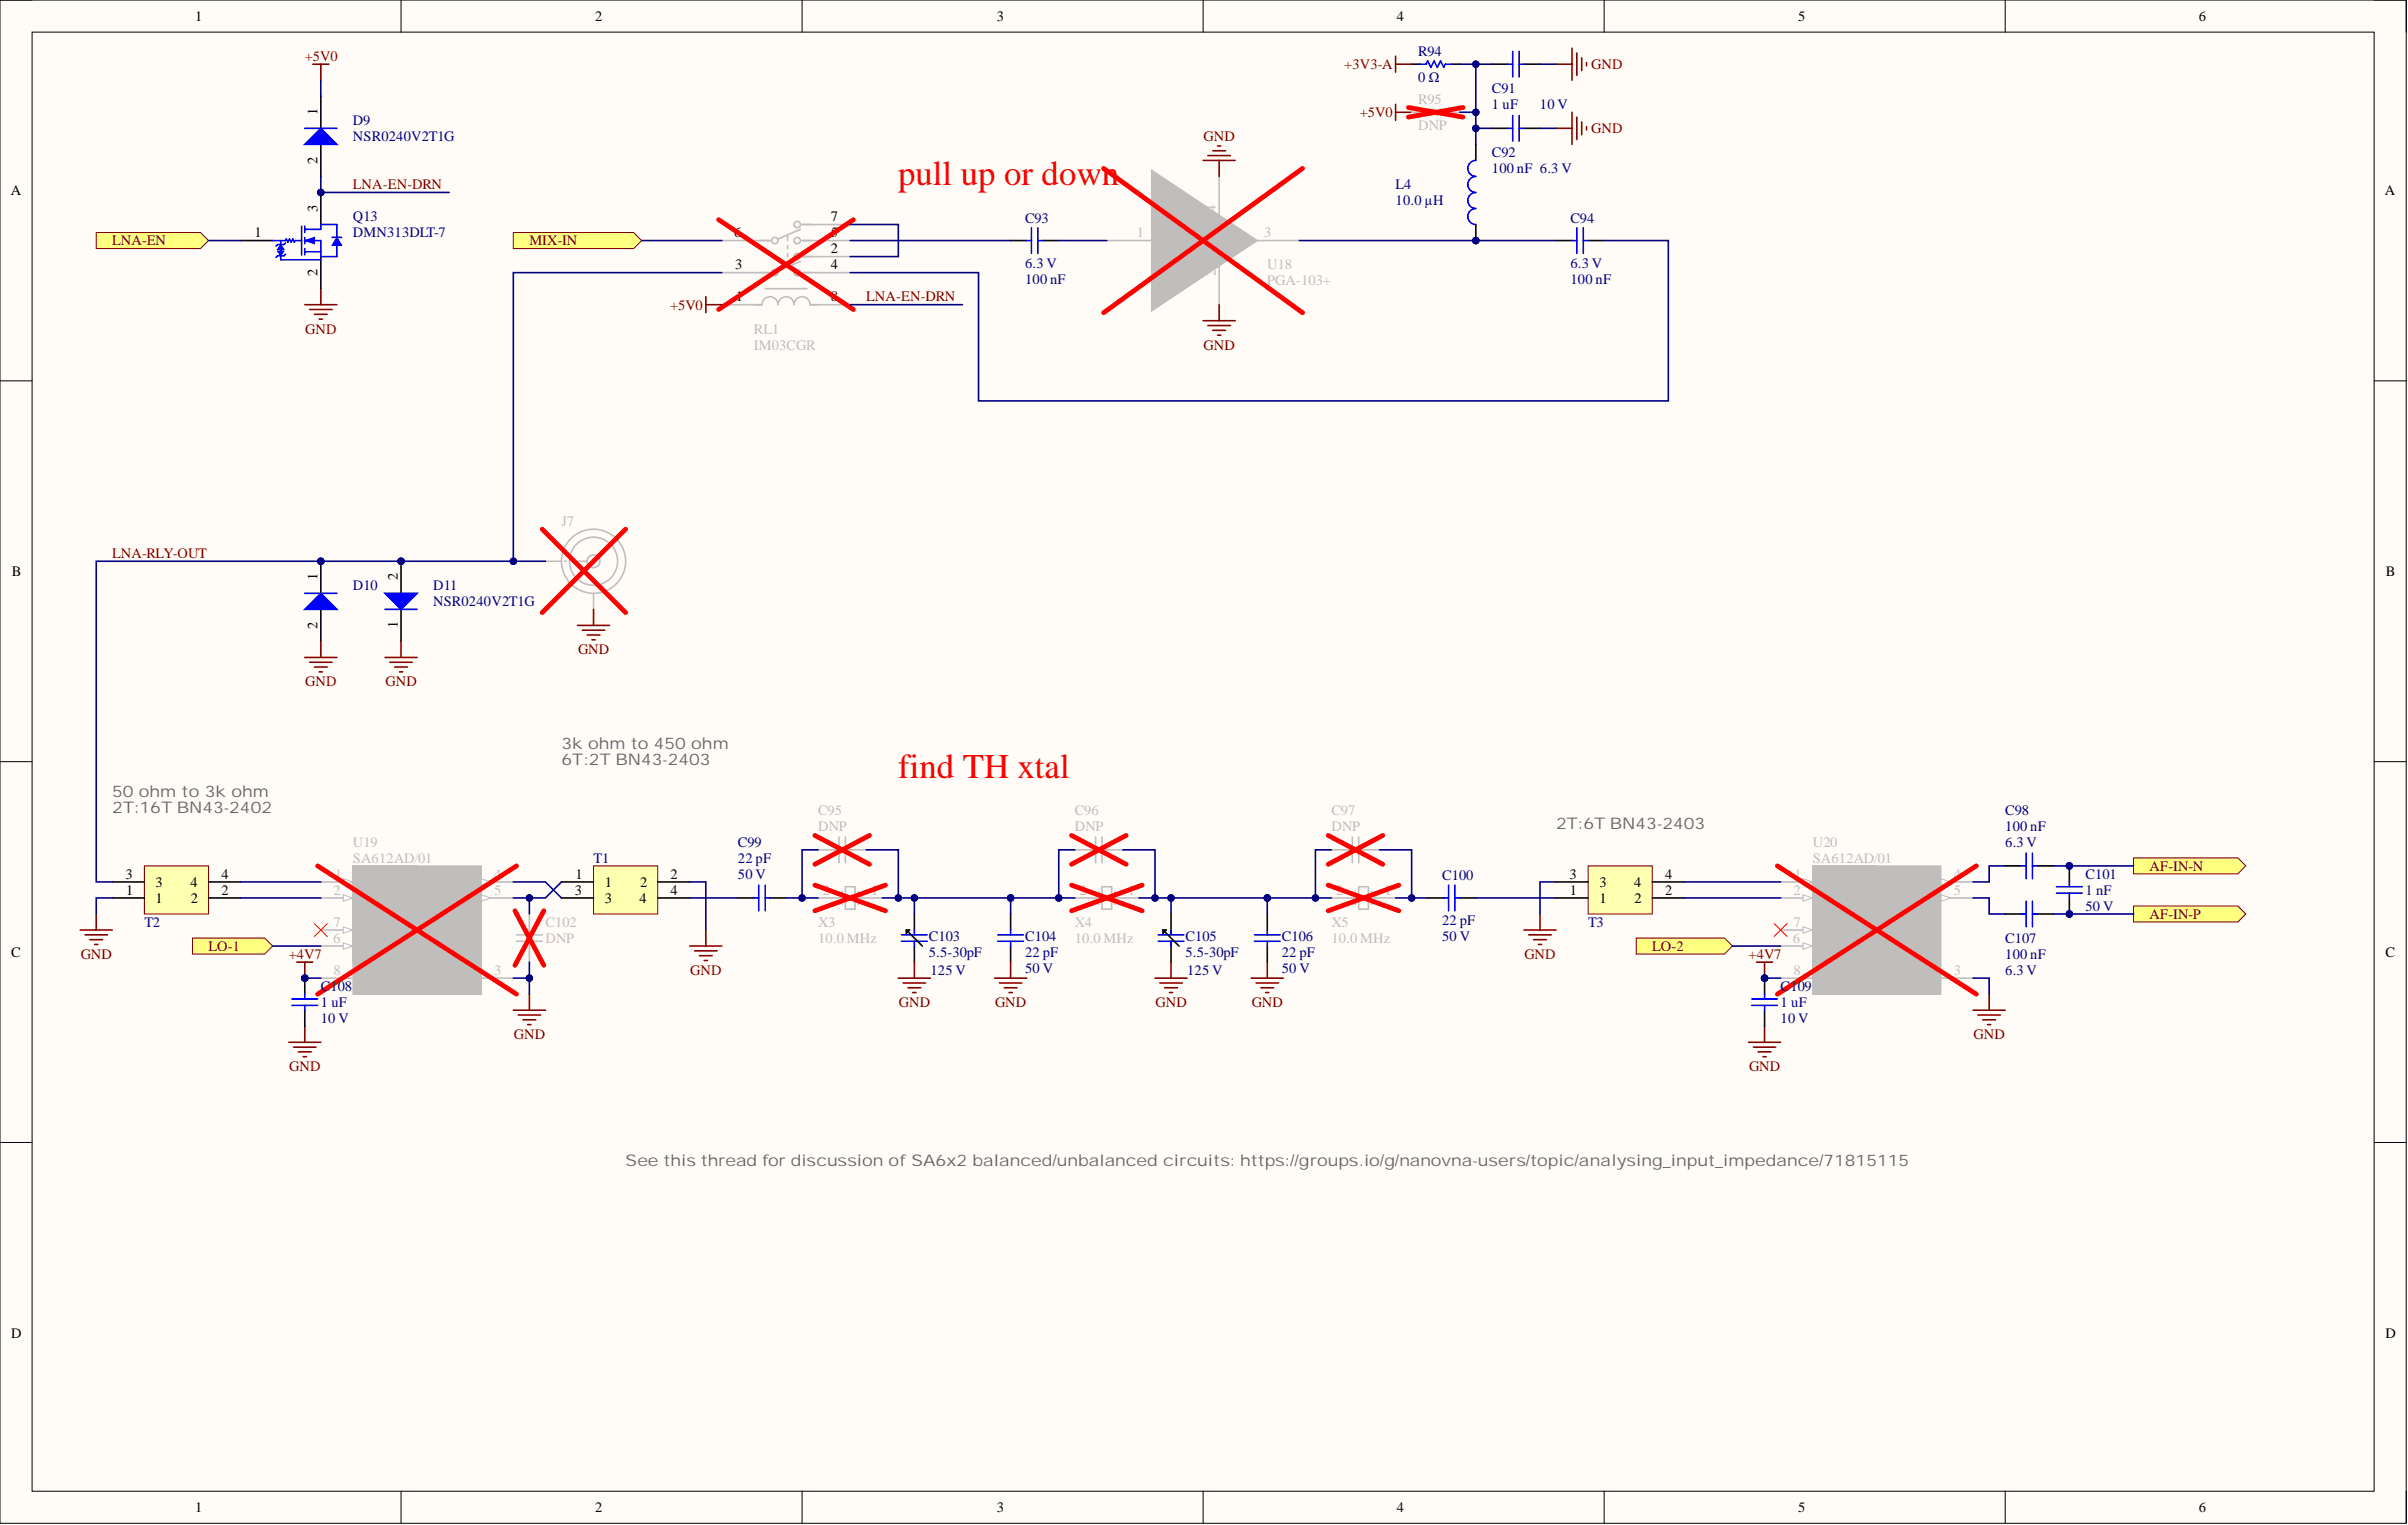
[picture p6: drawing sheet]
<svg xmlns="http://www.w3.org/2000/svg" width="381mm" height="241mm" viewBox="0 0 381 241" stroke-linecap="round" stroke-linejoin="round" font-family="sans-serif">
<defs><g id="words">
<g font-size="5.5" fill="#f00">
<text x="142.1" y="29.3">pull up or down</text>
<text x="142.1" y="123.1">find TH xtal</text>
</g>
<g font-size="2.5" fill="#666">
<text x="88.8" y="118.5">3k ohm to 450 ohm</text>
<text x="88.8" y="121">6T:2T BN43-2403</text>
<text x="17.8" y="126.1">50 ohm to 3k ohm</text>
<text x="17.8" y="128.6">2T:16T BN43-2402</text>
<text x="246.2" y="131.2">2T:6T BN43-2403</text>
<text x="99" y="184.5">See this thread fordiscussion ofSA6x2 balanced/unbalanced circuits: https://groups.io/g/nanovna-users/topic/analysing_input_impedance/71815115</text>
</g>
<g font-size="2.3">
<text x="30.9" y="3.3">1</text>
<text x="94.2" y="3.3">2</text>
<text x="157.7" y="3.3">3</text>
<text x="221" y="3.3">4</text>
<text x="284.5" y="3.3">5</text>
<text x="347.9" y="3.3">6</text>
<text x="50.3" y="18.3" transform="rotate(-90 50.3 18.3)">1</text>
<text x="50.3" y="25.9" transform="rotate(-90 50.3 25.9)">2</text>
<text x="1.7" y="30.9">A</text>
<text x="50.3" y="33.5" transform="rotate(-90 50.3 33.5)">3</text>
<text x="131.5" y="35">7</text>
<text x="377.3" y="30.9">A</text>
<text x="40.3" y="37.6">1</text>
<text x="116.2" y="37.6">6</text>
<text x="131.5" y="37.6">5</text>
<text x="131.5" y="40.1">2</text>
<text x="50.3" y="43.6" transform="rotate(-90 50.3 43.6)">2</text>
<text x="116.3" y="42.6">3</text>
<text x="116.4" y="47.7">1</text>
<text x="131.5" y="47.7">8</text>
<text x="131.5" y="42.6">4</text>
<text x="1.9" y="91.2">B</text>
<text x="50.3" y="91.9" transform="rotate(-90 50.3 91.9)">1</text>
<text x="62.9" y="91.9" transform="rotate(-90 62.9 91.9)">2</text>
<text x="377.5" y="91.2">B</text>
<text x="50.3" y="99.5" transform="rotate(-90 50.3 99.5)">2</text>
<text x="62.9" y="99.3" transform="rotate(-90 62.9 99.3)">1</text>
<text x="19.9" y="139">3</text>
<text x="20" y="141.6">1</text>
<text x="24.6" y="142.8">1</text>
<text x="24.6" y="140.3">3</text>
<text x="30.1" y="140.3">4</text>
<text x="30.2" y="142.8">2</text>
<text x="35" y="141.6">2</text>
<text x="35" y="139">4</text>
<text x="90.9" y="141.6">3</text>
<text x="91" y="139">1</text>
<text x="95.7" y="140.3">1</text>
<text x="95.7" y="142.8">3</text>
<text x="101.2" y="142.8">4</text>
<text x="101.3" y="140.3">2</text>
<text x="106.1" y="139">2</text>
<text x="106.1" y="141.6">4</text>
<text x="248.3" y="139">3</text>
<text x="248.4" y="141.6">1</text>
<text x="253.1" y="142.8">1</text>
<text x="253.1" y="140.3">3</text>
<text x="258.6" y="140.3">4</text>
<text x="258.6" y="142.8">2</text>
<text x="263.5" y="141.6">2</text>
<text x="263.5" y="139">4</text>
<text x="1.8" y="151.4">C</text>
<text x="377.4" y="151.4">C</text>
<text x="1.8" y="211.7">D</text>
<text x="377.4" y="211.7">D</text>
<text x="30.9" y="239.3">1</text>
<text x="94.2" y="239.3">2</text>
<text x="157.7" y="239.3">3</text>
<text x="221" y="239.3">4</text>
<text x="284.5" y="239.3">5</text>
<text x="347.9" y="239.3">6</text>
</g>
<g font-size="2.3" fill="#800000">
<text x="48.2" y="9.6">+5V0</text>
<text x="212.7" y="10.9">+3V3-A</text>
<text x="251.8" y="10.9">GND</text>
<text x="190.4" y="22.3">GND</text>
<text x="215.1" y="18.5">+5V0</text>
<text x="251.8" y="21.1">GND</text>
<text x="55.8" y="29.9">LNA-EN-DRN</text>
<text x="17.8" y="38.8">LNA-EN</text>
<text x="83.8" y="38.8">MIX-IN</text>
<text x="137.1" y="47.7">LNA-EN-DRN</text>
<text x="48.3" y="52.8">GND</text>
<text x="106" y="49">+5V0</text>
<text x="190.4" y="55.3">GND</text>
<text x="17.8" y="88.3">LNA-RLY-OUT</text>
<text x="91.5" y="103.5">GND</text>
<text x="48.3" y="108.6">GND</text>
<text x="61" y="108.6">GND</text>
<text x="340.1" y="137.8">AF-IN-N</text>
<text x="340.1" y="145.4">AF-IN-P</text>
<text x="12.8" y="151.7">GND</text>
<text x="33" y="150.5">LO-1</text>
<text x="45.7" y="151.7">+4V7</text>
<text x="109.2" y="154.3">GND</text>
<text x="241.2" y="151.7">GND</text>
<text x="261.4" y="150.5">LO-2</text>
<text x="276.7" y="151.7">+4V7</text>
<text x="142.2" y="159.3">GND</text>
<text x="157.4" y="159.3">GND</text>
<text x="182.8" y="159.3">GND</text>
<text x="198.1" y="159.3">GND</text>
<text x="81.3" y="164.4">GND</text>
<text x="312.3" y="164.4">GND</text>
<text x="45.8" y="169.5">GND</text>
<text x="276.7" y="169.5">GND</text>
</g>
<g font-size="2.3" fill="#000080">
<text x="224.4" y="8.9">R94</text>
<text x="224.4" y="12.9">0 Ω</text>
<text x="236" y="17.3">1 uF</text>
<text x="236" y="14.7">C91</text>
<text x="243.7" y="17.3">10 V</text>
<text x="55.8" y="19.8">D9</text>
<text x="55.8" y="22.3">NSR0240V2T1G</text>
<text x="220.8" y="29.9">L4</text>
<text x="236" y="27.4">100 nF 6.3 V</text>
<text x="236" y="24.9">C92</text>
<text x="55.8" y="35">Q13</text>
<text x="162.2" y="35.3">C93</text>
<text x="220.8" y="32.5">10.0 µH</text>
<text x="248.5" y="35.3">C94</text>
<text x="55.8" y="37.6">DMN313DLT-7</text>
<text x="162.2" y="42.4">6.3 V</text>
<text x="162.2" y="44.9">100 nF</text>
<text x="248.5" y="42.4">6.3 V</text>
<text x="248.5" y="44.9">100 nF</text>
<text x="55.8" y="93.4">D10</text>
<text x="68.5" y="95.9">NSR0240V2T1G</text>
<text x="68.5" y="93.4">D11</text>
<text x="317.3" y="131.4">100 nF</text>
<text x="317.3" y="128.9">C98</text>
<text x="93.9" y="136.5">T1</text>
<text x="116.8" y="136.5">22 pF</text>
<text x="116.8" y="134">C99</text>
<text x="317.3" y="134">6.3 V</text>
<text x="116.8" y="139">50 V</text>
<text x="228.2" y="139.3">C100</text>
<text x="330" y="141.6">1 nF</text>
<text x="330" y="139">C101</text>
<text x="22.8" y="146.7">T2</text>
<text x="147" y="148.9">C103</text>
<text x="162.2" y="148.9">C104</text>
<text x="187.6" y="148.9">C105</text>
<text x="202.8" y="148.9">C106</text>
<text x="228.2" y="146.4">22 pF</text>
<text x="228.2" y="148.9">50 V</text>
<text x="251.3" y="146.7">T3</text>
<text x="317.3" y="149.2">C107</text>
<text x="330" y="144.1">50 V</text>
<text x="147" y="151.5">5.5-30pF</text>
<text x="147.2" y="154.3">125 V</text>
<text x="162.2" y="151.5">22 pF</text>
<text x="162.2" y="154">50 V</text>
<text x="187.6" y="151.5">5.5-30pF</text>
<text x="187.8" y="154.3">125 V</text>
<text x="202.8" y="151.5">22 pF</text>
<text x="202.8" y="154">50 V</text>
<text x="317.3" y="154.3">6.3 V</text>
<text x="317.3" y="151.7">100 nF</text>
<text x="50.8" y="159.3">1 uF</text>
<text x="50.8" y="161.9">10 V</text>
<text x="50.8" y="156.8">C108</text>
<text x="281.7" y="159.3">1 uF</text>
<text x="281.7" y="161.9">10 V</text>
<text x="281.7" y="156.8">C109</text>
</g>
<g font-size="2.3" fill="#bfbebc">
<text x="224.4" y="16.5">R95</text>
<text x="224.4" y="20.6">DNP</text>
<text x="192.4" y="33.5" transform="rotate(-90 192.4 33.5)">4</text>
<text x="179.9" y="37.6">1</text>
<text x="200" y="37.6">3</text>
<text x="192.4" y="43.6" transform="rotate(-90 192.4 43.6)">2</text>
<text x="200.5" y="45.2">PGA-103+</text>
<text x="200.5" y="42.6">U18</text>
<text x="119.3" y="52.8">RL1</text>
<text x="119.3" y="55.3">IM03CGR</text>
<text x="88.8" y="83.2">J7</text>
<text x="129.4" y="131.4">DNP</text>
<text x="129.4" y="128.9">C95</text>
<text x="170.1" y="131.4">DNP</text>
<text x="170.1" y="128.9">C96</text>
<text x="210.7" y="131.4">DNP</text>
<text x="210.7" y="128.9">C97</text>
<text x="55.8" y="136.5">SA612AD/01</text>
<text x="55.8" y="134">U19</text>
<text x="286.8" y="136.5">SA612AD/01</text>
<text x="286.8" y="134">U20</text>
<text x="52.8" y="141.6">2</text>
<text x="53" y="139">1</text>
<text x="57.6" y="142.8">IN_B</text>
<text x="67.1" y="142.8">OUT_B</text>
<text x="78.2" y="141.6">5</text>
<text x="78.2" y="139">4</text>
<text x="130.2" y="141.6">2</text>
<text x="137.8" y="141.6">1</text>
<text x="170.8" y="141.6">2</text>
<text x="178.4" y="141.6">1</text>
<text x="211.4" y="141.6">2</text>
<text x="219" y="141.6">1</text>
<text x="283.8" y="141.6">2</text>
<text x="283.9" y="139">1</text>
<text x="288.6" y="142.8">IN_B</text>
<text x="298.1" y="142.8">OUT_B</text>
<text x="309.1" y="141.6">5</text>
<text x="309.1" y="139">4</text>
<text x="52.7" y="149.2">6</text>
<text x="52.8" y="146.7">7</text>
<text x="57.6" y="147.9">OSC_E</text>
<text x="86.3" y="149.2">DNP</text>
<text x="86.3" y="146.7">C102</text>
<text x="129.4" y="149.2">10.0 MHz</text>
<text x="129.4" y="146.7">X3</text>
<text x="170.1" y="149.2">10.0 MHz</text>
<text x="170.1" y="146.7">X4</text>
<text x="210.7" y="149.2">10.0 MHz</text>
<text x="210.7" y="146.7">X5</text>
<text x="283.7" y="149.2">6</text>
<text x="283.8" y="146.7">7</text>
<text x="288.6" y="147.9">OSC_E</text>
<text x="52.8" y="154.3">8</text>
<text x="57.6" y="150.5">OSC_B</text>
<text x="78.2" y="154.3">3</text>
<text x="283.8" y="154.3">8</text>
<text x="288.6" y="150.5">OSC_B</text>
<text x="309.1" y="154.3">3</text>
</g>
</g></defs>
<path d="M0 0h380.7v241h-380.7z" fill-rule="evenodd" fill="#fffcf8"/>
<path d="M0 0h380.7v241h-380.7z" fill="none" stroke="#000" stroke-width=".16"/>
<path d="M5.1 5.1h370.5v230.9h-370.5z" fill-rule="evenodd" fill="#fffcf8"/>
<g fill="none" stroke="#000" stroke-width=".16">
<path d="M0 0h5.1M5.1 5.1h370.5v230.9h-370.5zM63.5 0v5.1M126.9 0v5.1M190.4 0v5.1M253.8 0v5.1M317.3 0v5.1M375.6 0h5.1v5.1M0 60.3h5.1M375.6 60.3h5.1M0 120.5h5.1M375.6 120.5h5.1"/>
<path d="M0 180.8h5.1M375.6 180.8h5.1M63.5 236v5M126.9 236v5M190.4 236v5M253.8 236v5M317.3 236v5M380.7 236v5"/>
</g>
<path d="M45.7 164.9h5.1M46.4 165.7h3.6M47.2 166.4h2M48 167.2h.5M48.2 162.4v2.5" fill="none" stroke="#800000" stroke-width=".25"/>
<path d="M286.8 137h10.2v15.2h-10.2z" fill-rule="evenodd" fill="#bfbebc"/>
<path d="M286.8 137h10.2v15.2h-10.2z" fill="none" stroke="#bfbebc" stroke-width=".16"/>
<path d="M286.8 137h20.3v20.3h-20.3z" fill-rule="evenodd" fill="#bfbebc"/>
<path d="M286.8 137h20.3v20.3h-20.3z" fill="none" stroke="#bfbebc" stroke-width=".16"/>
<path d="M307.1 142.1h5.1" fill="none" stroke="#bfbebc" stroke-width=".25"/>
<path d="M307.1 141.6l1.5 .5-1.5 .5z" fill="#f8fcff"/>
<path d="M307.1 141.6l1.5 .5-1.5 .5z" fill="none" stroke="#bfbebc" stroke-width=".16"/>
<path d="M307.1 139.5h5.1" fill="none" stroke="#bfbebc" stroke-width=".25"/>
<path d="M307.1 139l1.5 .5-1.5 .6z" fill="#f8fcff"/>
<path d="M307.1 139l1.5 .5-1.5 .6z" fill="none" stroke="#bfbebc" stroke-width=".16"/>
<path d="M281.7 149.7h5.1M307.1 154.8h5.1" fill="none" stroke="#bfbebc" stroke-width=".25"/>
<path d="M285.3 149.2l1.5 .5-1.5 .5z" fill="#f8fcff"/>
<path d="M285.3 149.2l1.5 .5-1.5 .5z" fill="none" stroke="#bfbebc" stroke-width=".16"/>
<path d="M281.7 147.2h5.1" fill="none" stroke="#bfbebc" stroke-width=".25"/>
<path d="M285.3 146.7l1.5 .5-1.5 .5z" fill="#f8fcff"/>
<path d="M285.3 146.7l1.5 .5-1.5 .5z" fill="none" stroke="#bfbebc" stroke-width=".16"/>
<path d="M281.7 139.5h5.1" fill="none" stroke="#bfbebc" stroke-width=".25"/>
<path d="M285.3 139l1.5 .5-1.5 .6z" fill="#f8fcff"/>
<path d="M285.3 139l1.5 .5-1.5 .6z" fill="none" stroke="#bfbebc" stroke-width=".16"/>
<path d="M281.7 142.1h5.1" fill="none" stroke="#bfbebc" stroke-width=".25"/>
<path d="M285.3 141.6l1.5 .5-1.5 .5z" fill="#f8fcff"/>
<path d="M285.3 141.6l1.5 .5-1.5 .5z" fill="none" stroke="#bfbebc" stroke-width=".16"/>
<path d="M281.7 154.8h5.1" fill="none" stroke="#bfbebc" stroke-width=".25"/>
<path d="M281.2 137l31.5 20.3M312.7 137l-31.5 20.3" fill="none" stroke="#f00" stroke-width=".76"/>
<path d="M55.8 137h10.2v15.2h-10.2z" fill-rule="evenodd" fill="#bfbebc"/>
<path d="M55.8 137h10.2v15.2h-10.2z" fill="none" stroke="#bfbebc" stroke-width=".16"/>
<path d="M55.8 137h20.3v20.3h-20.3z" fill-rule="evenodd" fill="#bfbebc"/>
<path d="M55.8 137h20.3v20.3h-20.3z" fill="none" stroke="#bfbebc" stroke-width=".16"/>
<path d="M76.1 142.1h5.1" fill="none" stroke="#bfbebc" stroke-width=".25"/>
<path d="M76.1 141.6l1.6 .5-1.6 .5z" fill="#f8fcff"/>
<path d="M76.1 141.6l1.6 .5-1.6 .5z" fill="none" stroke="#bfbebc" stroke-width=".16"/>
<path d="M76.1 139.5h5.1" fill="none" stroke="#bfbebc" stroke-width=".25"/>
<path d="M76.1 139l1.6 .5-1.6 .6z" fill="#f8fcff"/>
<path d="M76.1 139l1.6 .5-1.6 .6z" fill="none" stroke="#bfbebc" stroke-width=".16"/>
<path d="M50.8 149.7h5M76.1 154.8h5.1" fill="none" stroke="#bfbebc" stroke-width=".25"/>
<path d="M54.3 149.2l1.5 .5-1.5 .5z" fill="#f8fcff"/>
<path d="M54.3 149.2l1.5 .5-1.5 .5z" fill="none" stroke="#bfbebc" stroke-width=".16"/>
<path d="M50.8 147.2h5" fill="none" stroke="#bfbebc" stroke-width=".25"/>
<path d="M54.3 146.7l1.5 .5-1.5 .5z" fill="#f8fcff"/>
<path d="M54.3 146.7l1.5 .5-1.5 .5z" fill="none" stroke="#bfbebc" stroke-width=".16"/>
<path d="M50.8 139.5h5" fill="none" stroke="#bfbebc" stroke-width=".25"/>
<path d="M54.3 139l1.5 .5-1.5 .6z" fill="#f8fcff"/>
<path d="M54.3 139l1.5 .5-1.5 .6z" fill="none" stroke="#bfbebc" stroke-width=".16"/>
<path d="M50.8 142.1h5" fill="none" stroke="#bfbebc" stroke-width=".25"/>
<path d="M54.3 141.6l1.5 .5-1.5 .5z" fill="#f8fcff"/>
<path d="M54.3 141.6l1.5 .5-1.5 .5z" fill="none" stroke="#bfbebc" stroke-width=".16"/>
<path d="M50.8 154.8h5" fill="none" stroke="#bfbebc" stroke-width=".25"/>
<path d="M50.3 137l31.4 20.3M81.7 137l-31.4 20.3" fill="none" stroke="#f00" stroke-width=".76"/>
<path d="M49.7 146.1l2.1 2.1M51.8 146.1l-2.1 2.1M280.7 146.1l2 2.1M282.7 146.1l-2 2.1" fill="none" stroke="#f00" stroke-width=".16"/>
<path d="M312.2 159.8h5.1M314.7 157.3v2.5M276.7 164.9h5M277.4 165.7h3.6M278.2 166.4h2M278.9 167.2h.5M279.2 162.4v2.5M313 160.6h3.5M313.7 161.4h2M314.5 162.1h.5" fill="none" stroke="#800000" stroke-width=".25"/>
<path d="M258.9 148.4h13.9l1.3 1.3-1.3 1.3h-13.9z" fill-rule="evenodd" fill="#ffff80"/>
<path d="M258.9 148.4h13.9l1.3 1.3-1.3 1.3h-13.9z" fill="none" stroke="#800000" stroke-width=".16"/>
<path d="M30.5 148.4h11.4l1.2 1.3-1.2 1.3h-11.4z" fill-rule="evenodd" fill="#ffff80"/>
<path d="M30.5 148.4h11.4l1.2 1.3-1.2 1.3h-11.4z" fill="none" stroke="#800000" stroke-width=".16"/>
<path d="M337.6 135.7h16.5l1.2 1.3-1.2 1.3h-16.5z" fill-rule="evenodd" fill="#ffff80"/>
<path d="M337.6 135.7h16.5l1.2 1.3-1.2 1.3h-16.5z" fill="none" stroke="#800000" stroke-width=".16"/>
<path d="M337.6 143.4h16.5l1.2 1.2-1.2 1.3h-16.5z" fill-rule="evenodd" fill="#ffff80"/>
<path d="M337.6 143.4h16.5l1.2 1.2-1.2 1.3h-16.5z" fill="none" stroke="#800000" stroke-width=".16"/>
<path d="M81.2 159.8h5.1M83.8 157.3v2.5M82 160.6h3.5M82.7 161.4h2.1M83.5 162.1h.5" fill="none" stroke="#800000" stroke-width=".25"/>
<path d="M81.2 36.8h19.1l1.2 1.3-1.2 1.2h-19.1z" fill-rule="evenodd" fill="#ffff80"/>
<path d="M81.2 36.8h19.1l1.2 1.3-1.2 1.2h-19.1z" fill="none" stroke="#800000" stroke-width=".16"/>
<path d="M317.3 137h2.5M322.3 137h2.6" fill="none" stroke="#000" stroke-width=".25"/>
<path d="M319.8 137h.8M320.6 135v4M321.6 135v4M321.6 137h.7" fill="none" stroke="#00f" stroke-width=".25"/>
<circle cx="327.4" cy="137" r=".51" fill="#000080"/>
<circle cx="327.4" cy="137" r=".51" fill="none" stroke="#000080" stroke-width=".16"/>
<circle cx="327.4" cy="144.6" r=".51" fill="#000080"/>
<circle cx="327.4" cy="144.6" r=".51" fill="none" stroke="#000080" stroke-width=".16"/>
<path d="M327.4 137v2.5" fill="none" stroke="#000" stroke-width=".25"/>
<circle cx="327.4" cy="137" r=".51" fill="#000080"/>
<circle cx="327.4" cy="137" r=".51" fill="none" stroke="#000080" stroke-width=".16"/>
<path d="M327.4 142.1v2.5" fill="none" stroke="#000" stroke-width=".25"/>
<circle cx="327.4" cy="144.6" r=".51" fill="#000080"/>
<circle cx="327.4" cy="144.6" r=".51" fill="none" stroke="#000080" stroke-width=".16"/>
<path d="M327.4 139.5v.8M319.8 144.6h.8M320.6 142.6v4.1M321.6 142.6v4.1M321.6 144.6h.7M325.4 141.3h4M325.4 140.3h4M327.4 141.3v.8" fill="none" stroke="#00f" stroke-width=".25"/>
<path d="M317.3 144.6h2.5M322.3 144.6h2.6" fill="none" stroke="#000" stroke-width=".25"/>
<circle cx="48.2" cy="154.8" r=".51" fill="#000080"/>
<circle cx="48.2" cy="154.8" r=".51" fill="none" stroke="#000080" stroke-width=".16"/>
<path d="M48.2 154.8v2.5M48.2 159.8v2.6" fill="none" stroke="#000" stroke-width=".25"/>
<circle cx="48.2" cy="154.8" r=".51" fill="#000080"/>
<circle cx="48.2" cy="154.8" r=".51" fill="none" stroke="#000080" stroke-width=".16"/>
<path d="M46.2 158.1h4.1M46.2 159.1h4.1M48.2 157.3v.8M48.2 159.1v.7" fill="none" stroke="#00f" stroke-width=".25"/>
<circle cx="279.2" cy="154.8" r=".51" fill="#000080"/>
<circle cx="279.2" cy="154.8" r=".51" fill="none" stroke="#000080" stroke-width=".16"/>
<path d="M279.2 154.8v2.5M279.2 159.8v2.6" fill="none" stroke="#000" stroke-width=".25"/>
<circle cx="279.2" cy="154.8" r=".51" fill="#000080"/>
<circle cx="279.2" cy="154.8" r=".51" fill="none" stroke="#000080" stroke-width=".16"/>
<g fill="none" stroke="#00f" stroke-width=".25">
<path d="M119.3 142.1h.8M120.1 140.1v4M121.1 140.1v4M121.1 142.1h.7M142.6 147.9h4.1M142.6 148.9h4.1M144.7 147.2v.7M144.7 148.9v.8M157.9 147.9h4M157.9 148.9h4M159.9 147.2v.7M159.9 148.9v.8"/>
<path d="M228.4 142.1h.8M229.2 140.1v4M230.2 142.1h.8M230.2 140.1v4M277.2 158.1h4M277.2 159.1h4M279.2 157.3v.8M279.2 159.1v.7"/>
</g>
<path d="M81.7 147.9h4.1M81.7 148.9h4.1M83.8 144.6v3.3M83.8 148.9v3.3M129.4 142.1h3.9M133.3 141.1v2M133.8 140.3h1.5v3.6h-1.5zM135.8 142.1h3.8M135.8 141.1v2" fill="none" stroke="#bfbebc" stroke-width=".25"/>
<path d="M81.5 144.1l4.5 8.6M86 144.1l-4.5 8.6M128.9 140.1l11.2 4M140.1 140.1l-11.2 4" fill="none" stroke="#f00" stroke-width=".76"/>
<path d="M116.8 142.1h2.5M121.8 142.1h2.6M143.4 147.2l2.5 2.5M143.4 147.2h.5l-.5 .5zM144.7 144.6v2.6M144.7 149.7v2.5M159.9 144.6v2.6M159.9 149.7v2.5M225.9 142.1h2.5M231 142.1h2.5" fill="none" stroke="#000" stroke-width=".25"/>
<path d="M93.9 137h10.2v7.6h-10.2z" fill-rule="evenodd" fill="#ffffb0"/>
<path d="M93.9 137h10.2v7.6h-10.2z" fill="none" stroke="#800000" stroke-width=".16"/>
<path d="M88.8 139.5h5.1M104.1 139.5h5M88.8 142.1h5.1M104.1 142.1h5" fill="none" stroke="#000" stroke-width=".25"/>
<g fill="none" stroke="#800000" stroke-width=".25">
<path d="M12.7 147.2h5.1M13.5 147.9h3.5M14.2 148.7h2M15 149.4h.5M15.2 144.6v2.6M109.1 149.7h5.1M109.9 150.5h3.6M110.7 151.2h2M111.4 152h.5M111.7 147.2v2.5M142.1 154.8h5.1M142.9 155.5h3.6"/>
<path d="M143.7 156.3h2M144.4 157.1h.5M144.7 152.2v2.6M157.4 154.8h5M158.1 155.5h3.6M158.9 156.3h2M159.6 157.1h.6M159.9 152.2v2.6M241.1 147.2h5.1M241.9 147.9h3.5M242.6 148.7h2.1M243.4 149.4h.5"/>
<path d="M243.7 144.6v2.6"/>
</g>
<path d="M22.8 137h10.2v7.6h-10.2z" fill-rule="evenodd" fill="#ffffb0"/>
<path d="M22.8 137h10.2v7.6h-10.2z" fill="none" stroke="#800000" stroke-width=".16"/>
<path d="M17.8 139.5h5M33 139.5h5.1M17.8 142.1h5M33 142.1h5.1" fill="none" stroke="#000" stroke-width=".25"/>
<path d="M251.3 137h10.1v7.6h-10.1z" fill-rule="evenodd" fill="#ffffb0"/>
<path d="M251.3 137h10.1v7.6h-10.1z" fill="none" stroke="#800000" stroke-width=".16"/>
<path d="M246.2 139.5h5.1M261.4 139.5h5.1M246.2 142.1h5.1M261.4 142.1h5.1" fill="none" stroke="#000" stroke-width=".25"/>
<path d="M47 152.2h2.5M48.2 152.2v2.6" fill="none" stroke="#800000" stroke-width=".25"/>
<circle cx="48.2" cy="154.8" r=".51" fill="#000080"/>
<circle cx="48.2" cy="154.8" r=".51" fill="none" stroke="#000080" stroke-width=".16"/>
<path d="M277.9 152.2h2.6M279.2 152.2v2.6" fill="none" stroke="#800000" stroke-width=".25"/>
<circle cx="279.2" cy="154.8" r=".51" fill="#000080"/>
<circle cx="279.2" cy="154.8" r=".51" fill="none" stroke="#000080" stroke-width=".16"/>
<path d="M15.2 36.8h16.5l1.3 1.3-1.3 1.2h-16.5z" fill-rule="evenodd" fill="#ffff80"/>
<path d="M15.2 36.8h16.5l1.3 1.3-1.3 1.2h-16.5z" fill="none" stroke="#800000" stroke-width=".16"/>
<g fill="none" stroke="#bfbebc" stroke-width=".25">
<path d="M114.2 38.1h7.6M124.6 37.3v.8M124.6 38.8v.5M126.7 36.3l-3.6 1.5M126.9 35.5h7.6M126.9 38.1h7.6M114.2 48.2h6.4a1.27 1.27 0 0 1 1.2-1.3 1.27 1.27 0 0 1 1.3 1.3 1.27 1.27 0 0 1 1.3-1.3 1.27 1.27 0 0 1 1.2 1.3 1.27 1.27 0 0 1 1.3-1.3 1.27 1.27 0 0 1 1.3 1.3h6.3M114.2 43.1h7.6M121.1 45.7h6.6M124.6 40.1v.5M124.6 41.4v.7M126.7 41.4l-3.6 1.5"/>
<path d="M126.9 43.1h7.6M126.9 40.6h7.6"/>
<circle cx="122.6" cy="38.1" r=".51"/>
<circle cx="126.1" cy="38.1" r=".51"/>
<circle cx="126.1" cy="35.5" r=".51"/>
<circle cx="122.6" cy="43.1" r=".51"/>
<circle cx="126.1" cy="40.6" r=".51"/>
<circle cx="126.1" cy="43.1" r=".51"/>
</g>
<path d="M113.7 34.8l21.3 14.2M135 34.8l-21.3 14.2" fill="none" stroke="#f00" stroke-width=".76"/>
<path d="M48.2 48.2h5.1M49 49h3.5M49.7 49.7h2.1M50.5 50.5h.5M50.8 45.7v2.5M111.7 46.9v2.6M111.7 48.2h2.5" fill="none" stroke="#800000" stroke-width=".25"/>
<path d="M50.8 15.2v5.1M50.8 22.8v5.1" fill="none" stroke="#000" stroke-width=".25"/>
<path d="M48.2 22.8l2.6-2.5 2.5 2.5z" fill="#00f"/>
<path d="M48.2 22.8l2.6-2.5 2.5 2.5zM48.2 20.3h5.1" fill="none" stroke="#00f" stroke-width=".25"/>
<circle cx="50.8" cy="30.5" r=".51" fill="#000080"/>
<circle cx="50.8" cy="30.5" r=".51" fill="none" stroke="#000080" stroke-width=".16"/>
<path d="M38.1 38.1h5M50.8 30.5v5M50.8 40.6v5.1" fill="none" stroke="#000" stroke-width=".25"/>
<circle cx="50.8" cy="30.5" r=".51" fill="#000080"/>
<circle cx="50.8" cy="30.5" r=".51" fill="none" stroke="#000080" stroke-width=".16"/>
<path d="M47.7 35.8v4.5M48.2 38.1h2.6v2.5h2.5v-1.8M48.2 39.8h2.6M48.2 35.8v1M48.2 37.6v1M48.2 39.3v1M53.3 35.5h-2.5v.8h-2.6" fill="none" stroke="#00f" stroke-width=".25"/>
<path d="M53.3 37.6l.8 1.2h-1.6z" fill="#00f"/>
<path d="M53.3 37.6l.8 1.2h-1.6z" fill="none" stroke="#00f" stroke-width=".16"/>
<path d="M52.5 37.6h1.6M44.9 40.5h-1l-.2 .2" fill="none" stroke="#00f" stroke-width=".25"/>
<path d="M44.4 38.7l.5 .8h-1z" fill="#00f"/>
<path d="M44.4 38.7l.5 .8h-1z" fill="none" stroke="#00f" stroke-width=".16"/>
<path d="M44.4 38.2v.4" fill="none" stroke="#00f" stroke-width=".25"/>
<path d="M43.9 39.7h1l-.5 .8z" fill="#00f"/>
<path d="M43.9 39.7h1l-.5 .8z" fill="none" stroke="#00f" stroke-width=".16"/>
<path d="M44.4 39.3v.4M44.4 40.6v.5h6.4M45.2 40.2l-.3 .3" fill="none" stroke="#00f" stroke-width=".25"/>
<path d="M48.2 38.1l1.5-.5v1z" fill="#00f"/>
<path d="M48.2 38.1l1.5-.5v1z" fill="none" stroke="#00f" stroke-width=".16"/>
<path d="M43.1 38.1h2.1l.1-.3 .3 .5 .2-.5 .3 .5 .2-.5 .3 .5 .1-.2h1M45.2 38.4l-.3 .3h-1l-.2 .3M53.3 35.5v2.1" fill="none" stroke="#00f" stroke-width=".25"/>
<path d="M49.5 10.2h2.5M50.8 10.2v2.5" fill="none" stroke="#800000" stroke-width=".25"/>
<path d="M182.7 27.9l15.3 10.2-15.3 10.1z" fill="#bfbebc"/>
<path d="M182.7 27.9l15.3 10.2-15.3 10.1z" fill="none" stroke="#bfbebc" stroke-width="1.3"/>
<path d="M175.1 38.1h7.6M192.9 27.9v7.6M198 38.1h7.6M192.9 40.6v7.6" fill="none" stroke="#bfbebc" stroke-width=".25"/>
<path d="M174.6 26.6l31.5 22.9M206.1 26.6l-31.5 22.9" fill="none" stroke="#f00" stroke-width=".76"/>
<path d="M190.4 25.4h5M191.1 24.6h3.6M191.9 23.9h2M192.6 23.1h.6M192.9 25.4v2.5M190.4 50.7h5M191.1 51.5h3.6M191.9 52.3h2M192.6 53h.6M192.9 48.2v2.5" fill="none" stroke="#800000" stroke-width=".25"/>
<circle cx="233.5" cy="38.1" r=".51" fill="#000080"/>
<circle cx="233.5" cy="38.1" r=".51" fill="none" stroke="#000080" stroke-width=".16"/>
<path d="M233.5 35.5v2.6" fill="none" stroke="#000" stroke-width=".25"/>
<circle cx="233.5" cy="38.1" r=".51" fill="#000080"/>
<circle cx="233.5" cy="38.1" r=".51" fill="none" stroke="#000080" stroke-width=".16"/>
<g fill="none" stroke="#000" stroke-width=".25">
<path d="M223.4 10.2h1.2M229.7 10.2h1.3M236 10.2h2.6M241.1 10.2h2.6M159.9 38.1h2.5M165 38.1h2.5M233.5 22.8v2.6M236 20.3h2.6M241.1 20.3h2.6M246.2 38.1h2.5M251.3 38.1h2.5M184 147.2l2.6 2.5"/>
<path d="M184 147.2h.5l-.5 .5zM185.3 144.6v2.6M185.3 149.7v2.5M200.5 144.6v2.6M200.5 149.7v2.5"/>
</g>
<g fill="none" stroke="#00f" stroke-width=".25">
<path d="M224.6 10.2h1l.3-.6 .5 1.1 .5-1.1 .5 1.1 .5-1.1 .5 1.1 .3-.5h1M238.6 10.2h.7M239.3 8.1v4.1M239.3 18.3v4M240.4 8.1v4.1M240.4 18.3v4M240.4 10.2h.7M162.4 38.1h.8M163.2 36v4.1M164.2 38.1h.8M164.2 36v4.1M233.5 25.4a1.27 1.27 0 0 0-1.3 1.2 1.27 1.27 0 0 0 1.3 1.3 1.27 1.27 0 0 0-1.3 1.3 1.27 1.27 0 0 0 1.3 1.3 1.27 1.27 0 0 0-1.3 1.2 1.27 1.27 0 0 0 1.3 1.3 1.27 1.27 0 0 0-1.3 1.3 1.27 1.27 0 0 0 1.3 1.2"/>
<path d="M238.6 20.3h.7M240.4 20.3h.7M248.7 38.1h.8M249.5 36v4.1M250.5 36v4.1M250.5 38.1h.8M183.3 147.9h4M183.3 148.9h4M185.3 147.2v.7M185.3 148.9v.8M198.5 147.9h4M198.5 148.9h4"/>
<path d="M200.5 147.2v.7M200.5 148.9v.8"/>
</g>
<g fill="none" stroke="#800000" stroke-width=".25">
<path d="M220.8 8.9v2.5M220.8 16.5v2.5M220.8 10.2h2.6M220.8 17.8h2.6M246.2 10.2h2.5M248.7 7.6v5.1M248.7 17.8v5M249.5 8.4v3.5M249.5 18.5v3.6M250.3 9.1v2.1M250.3 19.3v2M251 9.9v.5"/>
<path d="M246.2 20.3h2.5M251 20.1v.5M182.7 154.8h5.1M183.5 155.5h3.6M184.3 156.3h2M185 157.1h.5M185.3 152.2v2.6M198 154.8h5.1M198.7 155.5h3.6M199.5 156.3h2M200.3 157.1h.5M200.5 152.2v2.6"/>
</g>
<g fill="none" stroke="#bfbebc" stroke-width=".25">
<path d="M223.4 17.8h2.2l.3-.5 .5 1 .5-1 .5 1 .5-1 .5 1 .3-.5h2.3M129.4 134.5h3.3M132.7 132.4v4.1M133.8 134.5h3.3M133.8 132.4v4.1M170.1 134.5h3.3M173.4 132.4v4.1M174.4 134.5h3.3M174.4 132.4v4.1M210.7 134.5h3.3M214 132.4v4.1M215 134.5h3.3"/>
<path d="M215 132.4v4.1M170.1 142.1h3.8M173.9 141.1v2M174.4 140.3h1.5v3.6h-1.5zM176.4 142.1h3.8M176.4 141.1v2M210.7 142.1h3.8M214.5 141.1v2M215 140.3h1.5v3.6h-1.5zM217 142.1h3.8M217 141.1v2"/>
</g>
<path d="M222.8 17l8.7 1.5M231.5 17l-8.7 1.5M128.9 132.2l8.7 4.6M137.6 132.2l-8.7 4.6M169.5 132.2l8.7 4.6M178.2 132.2l-8.7 4.6M210.2 132.2l8.6 4.6M218.8 132.2l-8.6 4.6M169.5 140.1l11.2 4M180.7 140.1l-11.2 4M210.2 140.1l11.1 4M221.3 140.1l-11.1 4" fill="none" stroke="#f00" stroke-width=".76"/>
<path d="M279.2 154.8h2.5M312.2 154.8h2.5v2.5" fill="none" stroke="#000080" stroke-width=".25"/>
<circle cx="279.2" cy="154.8" r=".51" fill="#000080"/>
<circle cx="279.2" cy="154.8" r=".51" fill="none" stroke="#000080" stroke-width=".16"/>
<path d="M266.5 139.5h15.2M317.3 137h-2.6v2.5h-2.5M324.9 137h12.7M274.1 149.7h7.6M312.2 142.1h2.5v2.5h2.6" fill="none" stroke="#000080" stroke-width=".25"/>
<circle cx="327.4" cy="137" r=".51" fill="#000080"/>
<circle cx="327.4" cy="137" r=".51" fill="none" stroke="#000080" stroke-width=".16"/>
<path d="M324.9 144.6h12.7" fill="none" stroke="#000080" stroke-width=".25"/>
<circle cx="327.4" cy="144.6" r=".51" fill="#000080"/>
<circle cx="327.4" cy="144.6" r=".51" fill="none" stroke="#000080" stroke-width=".16"/>
<path d="M81.2 154.8h2.6v2.5" fill="none" stroke="#000080" stroke-width=".25"/>
<circle cx="83.8" cy="154.8" r=".51" fill="#000080"/>
<circle cx="83.8" cy="154.8" r=".51" fill="none" stroke="#000080" stroke-width=".16"/>
<path d="M48.2 154.8h2.6" fill="none" stroke="#000080" stroke-width=".25"/>
<circle cx="48.2" cy="154.8" r=".51" fill="#000080"/>
<circle cx="48.2" cy="154.8" r=".51" fill="none" stroke="#000080" stroke-width=".16"/>
<path d="M81.2 139.5h5.1l2.5 2.6M17.8 142.1h-2.6v2.5M43.1 149.7h7.7M83.8 142.1v2.5M266.5 142.1h15.2" fill="none" stroke="#000080" stroke-width=".25"/>
<circle cx="83.8" cy="142.1" r=".51" fill="#000080"/>
<circle cx="83.8" cy="142.1" r=".51" fill="none" stroke="#000080" stroke-width=".16"/>
<path d="M83.8 152.2v2.6" fill="none" stroke="#000080" stroke-width=".25"/>
<circle cx="83.8" cy="154.8" r=".51" fill="#000080"/>
<circle cx="83.8" cy="154.8" r=".51" fill="none" stroke="#000080" stroke-width=".16"/>
<path d="M124.4 142.1h5" fill="none" stroke="#000080" stroke-width=".25"/>
<circle cx="126.9" cy="142.1" r=".51" fill="#000080"/>
<circle cx="126.9" cy="142.1" r=".51" fill="none" stroke="#000080" stroke-width=".16"/>
<path d="M144.7 142.1v2.5" fill="none" stroke="#000080" stroke-width=".25"/>
<circle cx="144.7" cy="142.1" r=".51" fill="#000080"/>
<circle cx="144.7" cy="142.1" r=".51" fill="none" stroke="#000080" stroke-width=".16"/>
<path d="M159.9 142.1v2.5" fill="none" stroke="#000080" stroke-width=".25"/>
<circle cx="159.9" cy="142.1" r=".51" fill="#000080"/>
<circle cx="159.9" cy="142.1" r=".51" fill="none" stroke="#000080" stroke-width=".16"/>
<path d="M50.8 12.7v2.5M50.8 27.9v2.6h20.3M134.5 35.5h7.6v5.1h-7.6M109.1 139.5h2.6v7.7M246.2 139.5h-2.5v5.1M109.1 142.1h7.7M233.5 142.1h12.7" fill="none" stroke="#000080" stroke-width=".25"/>
<circle cx="50.8" cy="30.5" r=".51" fill="#000080"/>
<circle cx="50.8" cy="30.5" r=".51" fill="none" stroke="#000080" stroke-width=".16"/>
<path d="M33 38.1h5.1M88.8 139.5l-2.5 2.6h-5.1" fill="none" stroke="#000080" stroke-width=".25"/>
<circle cx="83.8" cy="142.1" r=".51" fill="#000080"/>
<circle cx="83.8" cy="142.1" r=".51" fill="none" stroke="#000080" stroke-width=".16"/>
<path d="M134.5 38.1h25.4M167.5 38.1h7.6M185.3 142.1v2.5" fill="none" stroke="#000080" stroke-width=".25"/>
<circle cx="185.3" cy="142.1" r=".51" fill="#000080"/>
<circle cx="185.3" cy="142.1" r=".51" fill="none" stroke="#000080" stroke-width=".16"/>
<path d="M200.5 142.1v2.5" fill="none" stroke="#000080" stroke-width=".25"/>
<circle cx="200.5" cy="142.1" r=".51" fill="#000080"/>
<circle cx="200.5" cy="142.1" r=".51" fill="none" stroke="#000080" stroke-width=".16"/>
<path d="M129.4 134.5h-2.5v7.6" fill="none" stroke="#000080" stroke-width=".25"/>
<circle cx="126.9" cy="142.1" r=".51" fill="#000080"/>
<circle cx="126.9" cy="142.1" r=".51" fill="none" stroke="#000080" stroke-width=".16"/>
<path d="M137.1 134.5h5v7.6" fill="none" stroke="#000080" stroke-width=".25"/>
<circle cx="142.1" cy="142.1" r=".51" fill="#000080"/>
<circle cx="142.1" cy="142.1" r=".51" fill="none" stroke="#000080" stroke-width=".16"/>
<path d="M139.6 142.1h20.3" fill="none" stroke="#000080" stroke-width=".25"/>
<circle cx="159.9" cy="142.1" r=".51" fill="#000080"/>
<circle cx="159.9" cy="142.1" r=".51" fill="none" stroke="#000080" stroke-width=".16"/>
<circle cx="144.7" cy="142.1" r=".51" fill="#000080"/>
<circle cx="144.7" cy="142.1" r=".51" fill="none" stroke="#000080" stroke-width=".16"/>
<circle cx="142.1" cy="142.1" r=".51" fill="#000080"/>
<circle cx="142.1" cy="142.1" r=".51" fill="none" stroke="#000080" stroke-width=".16"/>
<path d="M170.1 134.5h-2.6v7.6" fill="none" stroke="#000080" stroke-width=".25"/>
<circle cx="167.5" cy="142.1" r=".51" fill="#000080"/>
<circle cx="167.5" cy="142.1" r=".51" fill="none" stroke="#000080" stroke-width=".16"/>
<path d="M177.7 134.5h5v7.6" fill="none" stroke="#000080" stroke-width=".25"/>
<circle cx="182.7" cy="142.1" r=".51" fill="#000080"/>
<circle cx="182.7" cy="142.1" r=".51" fill="none" stroke="#000080" stroke-width=".16"/>
<path d="M210.7 134.5h-2.6v7.6" fill="none" stroke="#000080" stroke-width=".25"/>
<circle cx="208.1" cy="142.1" r=".51" fill="#000080"/>
<circle cx="208.1" cy="142.1" r=".51" fill="none" stroke="#000080" stroke-width=".16"/>
<path d="M218.3 134.5h5.1v7.6h2.5" fill="none" stroke="#000080" stroke-width=".25"/>
<circle cx="223.4" cy="142.1" r=".51" fill="#000080"/>
<circle cx="223.4" cy="142.1" r=".51" fill="none" stroke="#000080" stroke-width=".16"/>
<path d="M220.8 142.1h2.6" fill="none" stroke="#000080" stroke-width=".25"/>
<circle cx="223.4" cy="142.1" r=".51" fill="#000080"/>
<circle cx="223.4" cy="142.1" r=".51" fill="none" stroke="#000080" stroke-width=".16"/>
<path d="M159.9 142.1h10.2" fill="none" stroke="#000080" stroke-width=".25"/>
<circle cx="159.9" cy="142.1" r=".51" fill="#000080"/>
<circle cx="159.9" cy="142.1" r=".51" fill="none" stroke="#000080" stroke-width=".16"/>
<circle cx="167.5" cy="142.1" r=".51" fill="#000080"/>
<circle cx="167.5" cy="142.1" r=".51" fill="none" stroke="#000080" stroke-width=".16"/>
<path d="M180.2 142.1h20.3" fill="none" stroke="#000080" stroke-width=".25"/>
<circle cx="182.7" cy="142.1" r=".51" fill="#000080"/>
<circle cx="182.7" cy="142.1" r=".51" fill="none" stroke="#000080" stroke-width=".16"/>
<circle cx="185.3" cy="142.1" r=".51" fill="#000080"/>
<circle cx="185.3" cy="142.1" r=".51" fill="none" stroke="#000080" stroke-width=".16"/>
<circle cx="200.5" cy="142.1" r=".51" fill="#000080"/>
<circle cx="200.5" cy="142.1" r=".51" fill="none" stroke="#000080" stroke-width=".16"/>
<path d="M200.5 142.1h10.2" fill="none" stroke="#000080" stroke-width=".25"/>
<circle cx="200.5" cy="142.1" r=".51" fill="#000080"/>
<circle cx="200.5" cy="142.1" r=".51" fill="none" stroke="#000080" stroke-width=".16"/>
<circle cx="208.1" cy="142.1" r=".51" fill="#000080"/>
<circle cx="208.1" cy="142.1" r=".51" fill="none" stroke="#000080" stroke-width=".16"/>
<path d="M231 17.8h2.5" fill="none" stroke="#000080" stroke-width=".25"/>
<circle cx="233.5" cy="17.8" r=".51" fill="#000080"/>
<circle cx="233.5" cy="17.8" r=".51" fill="none" stroke="#000080" stroke-width=".16"/>
<path d="M205.6 38.1h40.6" fill="none" stroke="#000080" stroke-width=".25"/>
<circle cx="233.5" cy="38.1" r=".51" fill="#000080"/>
<circle cx="233.5" cy="38.1" r=".51" fill="none" stroke="#000080" stroke-width=".16"/>
<path d="M231 10.2h2.5v12.6" fill="none" stroke="#000080" stroke-width=".25"/>
<circle cx="233.5" cy="10.2" r=".51" fill="#000080"/>
<circle cx="233.5" cy="10.2" r=".51" fill="none" stroke="#000080" stroke-width=".16"/>
<circle cx="233.5" cy="17.8" r=".51" fill="#000080"/>
<circle cx="233.5" cy="17.8" r=".51" fill="none" stroke="#000080" stroke-width=".16"/>
<circle cx="233.5" cy="20.3" r=".51" fill="#000080"/>
<circle cx="233.5" cy="20.3" r=".51" fill="none" stroke="#000080" stroke-width=".16"/>
<path d="M233.5 10.2h2.5" fill="none" stroke="#000080" stroke-width=".25"/>
<circle cx="233.5" cy="10.2" r=".51" fill="#000080"/>
<circle cx="233.5" cy="10.2" r=".51" fill="none" stroke="#000080" stroke-width=".16"/>
<path d="M243.7 10.2h2.5M233.5 20.3h2.5" fill="none" stroke="#000080" stroke-width=".25"/>
<circle cx="233.5" cy="20.3" r=".51" fill="#000080"/>
<circle cx="233.5" cy="20.3" r=".51" fill="none" stroke="#000080" stroke-width=".16"/>
<path d="M101.5 38.1h12.7M243.7 20.3h2.5M253.8 38.1h10.2v25.3h-109.2v-20.3h-20.3M114.2 43.1h-33v45.7h-66v50.7h2.6M134.5 48.2h17.8M38.1 139.5h12.7M38.1 142.1h12.7" fill="none" stroke="#000080" stroke-width=".25"/>
<circle cx="81.2" cy="88.8" r=".51" fill="#000080"/>
<circle cx="81.2" cy="88.8" r=".51" fill="none" stroke="#000080" stroke-width=".16"/>
<circle cx="63.5" cy="88.8" r=".51" fill="#000080"/>
<circle cx="63.5" cy="88.8" r=".51" fill="none" stroke="#000080" stroke-width=".16"/>
<circle cx="50.8" cy="88.8" r=".51" fill="#000080"/>
<circle cx="50.8" cy="88.8" r=".51" fill="none" stroke="#000080" stroke-width=".16"/>
<g fill="none" stroke="#bfbebc" stroke-width=".25">
<path d="M86.3 88.8h2.5M89.3 88.8h.3M90.6 88.8h2.3M93.9 93.9v2.5"/>
<circle cx="93.9" cy="88.8" r="3.8"/>
<circle cx="93.9" cy="88.8" r="5.1"/>
<circle cx="93.9" cy="88.8" r="1.02"/>
</g>
<path d="M85.8 83.7l13.2 13.2M99 83.7l-13.2 13.2" fill="none" stroke="#f00" stroke-width=".76"/>
<path d="M91.4 99h5M92.1 99.7h3.6M93.9 96.4v2.6M92.9 100.5h2M93.7 101.2h.5" fill="none" stroke="#800000" stroke-width=".25"/>
<path d="M81.2 88.8h5.1" fill="none" stroke="#000080" stroke-width=".25"/>
<circle cx="81.2" cy="88.8" r=".51" fill="#000080"/>
<circle cx="81.2" cy="88.8" r=".51" fill="none" stroke="#000080" stroke-width=".16"/>
<circle cx="50.8" cy="88.8" r=".51" fill="#000080"/>
<circle cx="50.8" cy="88.8" r=".51" fill="none" stroke="#000080" stroke-width=".16"/>
<path d="M50.8 88.8v5.1" fill="none" stroke="#000" stroke-width=".25"/>
<circle cx="50.8" cy="88.8" r=".51" fill="#000080"/>
<circle cx="50.8" cy="88.8" r=".51" fill="none" stroke="#000080" stroke-width=".16"/>
<path d="M50.8 96.4v5.1" fill="none" stroke="#000" stroke-width=".25"/>
<path d="M48.2 96.4l2.6-2.5 2.5 2.5z" fill="#00f"/>
<path d="M48.2 96.4l2.6-2.5 2.5 2.5zM48.2 93.9h5.1" fill="none" stroke="#00f" stroke-width=".25"/>
<path d="M48.2 104h5.1M49 104.8h3.5M49.7 105.6h2.1M50.5 106.3h.5M50.8 101.5v2.5" fill="none" stroke="#800000" stroke-width=".25"/>
<circle cx="63.5" cy="88.8" r=".51" fill="#000080"/>
<circle cx="63.5" cy="88.8" r=".51" fill="none" stroke="#000080" stroke-width=".16"/>
<path d="M63.5 88.8v5.1M63.5 96.4v5.1" fill="none" stroke="#000" stroke-width=".25"/>
<circle cx="63.5" cy="88.8" r=".51" fill="#000080"/>
<circle cx="63.5" cy="88.8" r=".51" fill="none" stroke="#000080" stroke-width=".16"/>
<path d="M60.9 93.9h5.1l-2.5 2.5z" fill="#00f"/>
<path d="M60.9 93.9h5.1l-2.5 2.5zM60.9 96.4h5.1" fill="none" stroke="#00f" stroke-width=".25"/>
<path d="M60.9 104h5.1M61.7 104.8h3.5M62.4 105.6h2.1M63.2 106.3h.5M63.5 101.5v2.5" fill="none" stroke="#800000" stroke-width=".25"/>
<use href="#words"/>
</svg>
